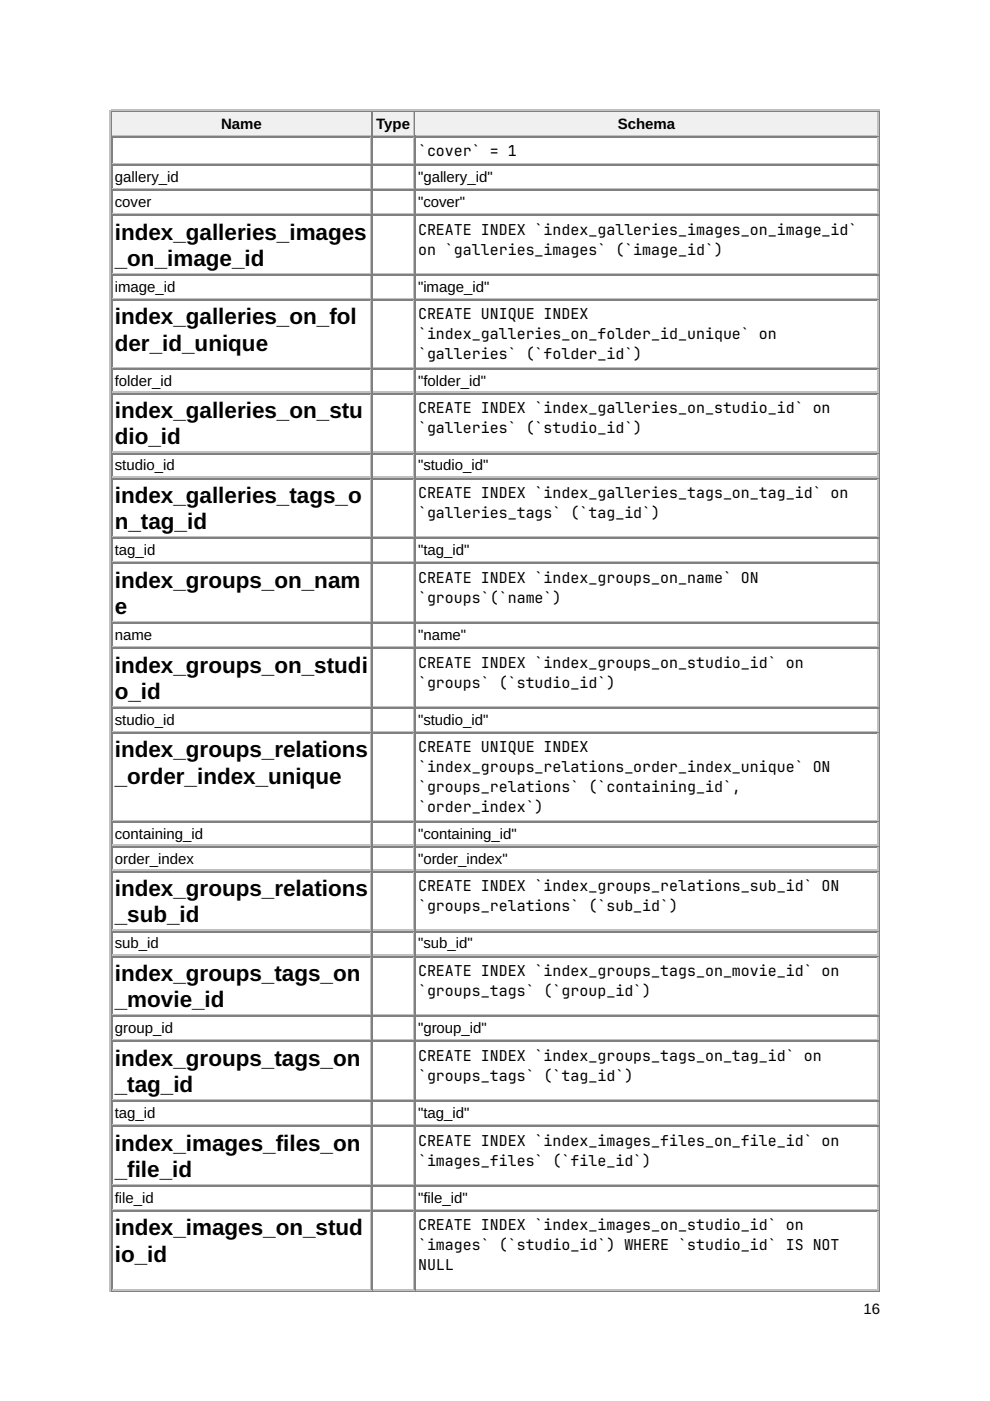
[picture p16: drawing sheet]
<svg xmlns="http://www.w3.org/2000/svg" width="210mm" height="297mm" viewBox="0 0 210 297" stroke-linecap="round" stroke-linejoin="round" font-family="sans-serif">
<defs><g id="words">
<g font-size="4.8">
<text x="24.3" y="50.8">index_galleries_images</text>
<text x="24.3" y="56.4">_on_image_id</text>
<text x="24.3" y="68.8">index_galleries_on_fol</text>
<text x="24.3" y="74.3">der_id_unique</text>
<text x="24.3" y="88.6">index_galleries_on_stu</text>
<text x="24.3" y="94.2">dio_id</text>
<text x="24.3" y="106.6">index_galleries_tags_o</text>
<text x="24.3" y="112.2">n_tag_id</text>
<text x="24.3" y="124.6">index_groups_on_nam</text>
<text x="24.3" y="130.2">e</text>
<text x="24.3" y="142.6">index_groups_on_studi</text>
<text x="24.3" y="148.2">o_id</text>
<text x="24.3" y="160.6">index_groups_relations</text>
<text x="24.3" y="166.2">_order_index_unique</text>
<text x="24.3" y="190">index_groups_relations</text>
<text x="24.3" y="195.5">_sub_id</text>
<text x="24.3" y="208">index_groups_tags_on</text>
<text x="24.3" y="213.5">_movie_id</text>
<text x="24.3" y="226">index_groups_tags_on</text>
<text x="24.3" y="231.5">_tag_id</text>
<text x="24.3" y="243.9">index_images_files_on</text>
<text x="24.3" y="249.5">_file_id</text>
<text x="24.3" y="261.9">index_images_on_stud</text>
<text x="24.3" y="267.5">io_id</text>
</g>
<g font-size="3.2">
<text x="46.9" y="27.3">Name</text>
<text x="79.8" y="27.3">Type</text>
<text x="131" y="27.3">Schema</text>
<text x="88.6" y="33.1">`cover` = 1</text>
<text x="24.3" y="38.6">gallery_id</text>
<text x="88.6" y="38.6">&quot;gallery_id&quot;</text>
<text x="24.3" y="43.9">cover</text>
<text x="88.6" y="43.9">&quot;cover&quot;</text>
<text x="88.6" y="49.7">CREATE INDEX `index_galleries_images_on_image_id`</text>
<text x="88.6" y="54">on `galleries_images` (`image_id`)</text>
<text x="24.3" y="61.9">image_id</text>
<text x="88.6" y="61.9">&quot;image_id&quot;</text>
<text x="88.6" y="67.7">CREATE UNIQUE INDEX</text>
<text x="88.6" y="72">`index_galleries_on_folder_id_unique` on</text>
<text x="88.6" y="76.2">`galleries` (`folder_id`)</text>
<text x="24.3" y="81.8">folder_id</text>
<text x="88.6" y="81.8">&quot;folder_id&quot;</text>
<text x="88.6" y="87.6">CREATE INDEX `index_galleries_on_studio_id` on</text>
<text x="88.6" y="91.8">`galleries` (`studio_id`)</text>
<text x="24.3" y="99.7">studio_id</text>
<text x="88.6" y="99.7">&quot;studio_id&quot;</text>
<text x="88.6" y="105.6">CREATE INDEX `index_galleries_tags_on_tag_id` on</text>
<text x="88.6" y="109.8">`galleries_tags` (`tag_id`)</text>
<text x="24.3" y="117.7">tag_id</text>
<text x="88.6" y="117.7">&quot;tag_id&quot;</text>
<text x="88.6" y="123.6">CREATE INDEX `index_groups_on_name` ON</text>
<text x="88.6" y="127.8">`groups`(`name`)</text>
<text x="24.3" y="135.7">name</text>
<text x="88.6" y="135.7">&quot;name&quot;</text>
<text x="88.6" y="141.6">CREATE INDEX `index_groups_on_studio_id` on</text>
<text x="88.6" y="145.8">`groups` (`studio_id`)</text>
<text x="24.3" y="153.7">studio_id</text>
<text x="88.6" y="153.7">&quot;studio_id&quot;</text>
<text x="88.6" y="159.5">CREATE UNIQUE INDEX</text>
<text x="88.6" y="163.8">`index_groups_relations_order_index_unique` ON</text>
<text x="88.6" y="168">`groups_relations` (`containing_id`,</text>
<text x="88.6" y="172.2">`order_index`)</text>
<text x="24.3" y="177.8">containing_id</text>
<text x="88.6" y="177.8">&quot;containing_id&quot;</text>
<text x="24.3" y="183.1">order_index</text>
<text x="88.6" y="183.1">&quot;order_index&quot;</text>
<text x="88.6" y="188.9">CREATE INDEX `index_groups_relations_sub_id` ON</text>
<text x="88.6" y="193.1">`groups_relations` (`sub_id`)</text>
<text x="24.3" y="201.1">sub_id</text>
<text x="88.6" y="201.1">&quot;sub_id&quot;</text>
<text x="88.6" y="206.9">CREATE INDEX `index_groups_tags_on_movie_id` on</text>
<text x="88.6" y="211.1">`groups_tags` (`group_id`)</text>
<text x="24.3" y="219.1">group_id</text>
<text x="88.6" y="219.1">&quot;group_id&quot;</text>
<text x="88.6" y="224.9">CREATE INDEX `index_groups_tags_on_tag_id` on</text>
<text x="88.6" y="229.1">`groups_tags` (`tag_id`)</text>
<text x="24.3" y="237.1">tag_id</text>
<text x="88.6" y="237.1">&quot;tag_id&quot;</text>
<text x="88.6" y="242.9">CREATE INDEX `index_images_files_on_file_id` on</text>
<text x="88.6" y="247.1">`images_files` (`file_id`)</text>
<text x="24.3" y="255.1">file_id</text>
<text x="88.6" y="255.1">&quot;file_id&quot;</text>
<text x="88.6" y="260.9">CREATE INDEX `index_images_on_studio_id` on</text>
<text x="88.6" y="265.1">`images` (`studio_id`) WHERE `studio_id` IS NOT</text>
<text x="88.6" y="269.3">NULL</text>
<text x="183.1" y="278.6">16</text>
</g>
</g></defs>
<path d="M23.4 23.3v250.5M23.5 23.4h163M23.8 28.7h55M78.7 23.8v4.8" fill="none" stroke="#c0c0c0" stroke-width=".26"/>
<path d="M23.7 23.5v5.3M23.8 23.7h55M186.4 23.5v250.1M23.5 273.7h163" fill="none" stroke="#808080" stroke-width=".26"/>
<g fill="#f0f0f0">
<path d="M23.8 23.8h54.8v4.8h-54.8z"/>
<path d="M46.8 24.3h8.8v3.7h-8.8z"/>
</g>
<path d="M79 23.5v5.3M79.1 23.7h8.7" fill="none" stroke="#808080" stroke-width=".26"/>
<path d="M79.1 28.7h8.7M87.7 23.8v4.8" fill="none" stroke="#c0c0c0" stroke-width=".26"/>
<g fill="#f0f0f0">
<path d="M79.1 23.8h8.5v4.8h-8.5z"/>
<path d="M79.6 24.3h7.4v3.7h-7.4z"/>
</g>
<path d="M88 23.5v5.3M88.1 23.7h98.2" fill="none" stroke="#808080" stroke-width=".26"/>
<path d="M88.1 28.7h98.2M186.1 23.8v4.8" fill="none" stroke="#c0c0c0" stroke-width=".26"/>
<g fill="#f0f0f0">
<path d="M88.1 23.8h97.9v4.8h-97.9z"/>
<path d="M131 24.3h12.1v3.7h-12.1z"/>
</g>
<g fill="none" stroke="#808080" stroke-width=".26">
<path d="M23.7 28.8v244.8M23.8 29h55M23.8 35.1h55M79 28.8v244.8M79.1 29h8.7M79.1 35.1h8.7M88 28.8v244.8M88.1 29h98.2M88.1 35.1h98.2M23.8 40.3h55M23.8 45.6h55M23.8 58.3h55"/>
<path d="M79.1 40.3h8.7M79.1 45.6h8.7M79.1 58.3h8.7M88.1 40.3h98.2M88.1 45.6h98.2M88.1 58.3h98.2M23.8 63.6h55M23.8 78.2h55M79.1 63.6h8.7M79.1 78.2h8.7M88.1 63.6h98.2M88.1 78.2h98.2"/>
<path d="M23.8 83.5h55M23.8 96.2h55M79.1 83.5h8.7M79.1 96.2h8.7M88.1 83.5h98.2M88.1 96.2h98.2M23.8 101.5h55M23.8 114.2h55M23.8 119.5h55M79.1 101.5h8.7M79.1 114.2h8.7M79.1 119.5h8.7"/>
<path d="M88.1 101.5h98.2M88.1 114.2h98.2M88.1 119.5h98.2M23.8 132.2h55M23.8 137.5h55M79.1 132.2h8.7M79.1 137.5h8.7M88.1 132.2h98.2M88.1 137.5h98.2M23.8 150.2h55M23.8 155.4h55M79.1 150.2h8.7"/>
<path d="M79.1 155.4h8.7M88.1 150.2h98.2M88.1 155.4h98.2M23.8 174.2h55M23.8 179.5h55M79.1 174.2h8.7M79.1 179.5h8.7M88.1 174.2h98.2M88.1 179.5h98.2M23.8 184.8h55M23.8 197.5h55M79.1 184.8h8.7"/>
<path d="M79.1 197.5h8.7M88.1 184.8h98.2M88.1 197.5h98.2M23.8 202.8h55M23.8 215.5h55M79.1 202.8h8.7M79.1 215.5h8.7M88.1 202.8h98.2M88.1 215.5h98.2M23.8 220.8h55M23.8 233.5h55M23.8 238.8h55"/>
<path d="M79.1 220.8h8.7M79.1 233.5h8.7M79.1 238.8h8.7M88.1 220.8h98.2M88.1 233.5h98.2M88.1 238.8h98.2M23.8 251.5h55M23.8 256.8h55M79.1 251.5h8.7M79.1 256.8h8.7M88.1 251.5h98.2M88.1 256.8h98.2"/>
</g>
<g fill="none" stroke="#c0c0c0" stroke-width=".26">
<path d="M23.8 34.8h55M78.7 29.1v5.6M78.7 35.2v4.8M79.1 34.8h8.7M87.7 29.1v5.6M87.7 35.2v4.8M88.1 34.8h98.2M186.1 29.1v5.6M186.1 35.2v4.8M23.8 40.1h55M23.8 45.4h55M23.8 58.1h55"/>
<path d="M78.7 40.5v4.7M78.7 45.8v12.1M78.7 58.5v4.7M79.1 40.1h8.7M79.1 45.4h8.7M79.1 58.1h8.7M87.7 40.5v4.7M87.7 45.8v12.1M87.7 58.5v4.7M88.1 40.1h98.2M88.1 45.4h98.2M88.1 58.1h98.2"/>
<path d="M186.1 40.5v4.7M186.1 45.8v12.1M186.1 58.5v4.7M23.8 63.4h55M23.8 77.9h55M78.7 63.8v14M78.7 78.3v4.8M79.1 63.4h8.7M79.1 77.9h8.7M87.7 63.8v14M87.7 78.3v4.8M88.1 63.4h98.2"/>
<path d="M88.1 77.9h98.2M186.1 63.8v14M186.1 78.3v4.8M23.8 83.2h55M23.8 95.9h55M78.7 83.6v12.2M78.7 96.3v4.8M79.1 83.2h8.7M79.1 95.9h8.7M87.7 83.6v12.2M87.7 96.3v4.8M88.1 83.2h98.2"/>
<path d="M88.1 95.9h98.2M186.1 83.6v12.2M186.1 96.3v4.8M23.8 101.2h55M23.8 113.9h55M23.8 119.2h55M78.7 101.6v12.2M78.7 114.3v4.8M78.7 119.6v12.2M79.1 101.2h8.7M79.1 113.9h8.7M79.1 119.2h8.7"/>
<path d="M87.7 101.6v12.2M87.7 114.3v4.8M87.7 119.6v12.2M88.1 101.2h98.2M88.1 113.9h98.2M88.1 119.2h98.2M186.1 101.6v12.2M186.1 114.3v4.8M186.1 119.6v12.2M23.8 131.9h55M23.8 137.2h55M78.7 132.3v4.8"/>
<path d="M78.7 137.6v12.2M79.1 131.9h8.7M79.1 137.2h8.7M87.7 132.3v4.8M87.7 137.6v12.2M88.1 131.9h98.2M88.1 137.2h98.2M186.1 132.3v4.8M186.1 137.6v12.2M23.8 149.9h55M23.8 155.2h55M78.7 150.3v4.7"/>
<path d="M78.7 155.6v18.2M79.1 149.9h8.7M79.1 155.2h8.7M87.7 150.3v4.7M87.7 155.6v18.2M88.1 149.9h98.2M88.1 155.2h98.2M186.1 150.3v4.7M186.1 155.6v18.2M23.8 174h55M23.8 179.3h55M78.7 174.4v4.7"/>
<path d="M78.7 179.7v4.7M79.1 174h8.7M79.1 179.3h8.7M87.7 174.4v4.7M87.7 179.7v4.7M88.1 174h98.2M88.1 179.3h98.2M186.1 174.4v4.7M186.1 179.7v4.7M23.8 184.5h55M23.8 197.2h55M78.7 184.9v12.2"/>
<path d="M78.7 197.6v4.8M79.1 184.5h8.7M79.1 197.2h8.7M87.7 184.9v12.2M87.7 197.6v4.8M88.1 184.5h98.2M88.1 197.2h98.2M186.1 184.9v12.2M186.1 197.6v4.8M23.8 202.5h55M23.8 215.2h55M78.7 202.9v12.2"/>
<path d="M78.7 215.6v4.8M79.1 202.5h8.7M79.1 215.2h8.7M87.7 202.9v12.2M87.7 215.6v4.8M88.1 202.5h98.2M88.1 215.2h98.2M186.1 202.9v12.2M186.1 215.6v4.8M23.8 220.5h55M23.8 233.2h55M23.8 238.5h55"/>
<path d="M78.7 220.9v12.2M78.7 233.6v4.8M78.7 238.9v12.2M79.1 220.5h8.7M79.1 233.2h8.7M79.1 238.5h8.7M87.7 220.9v12.2M87.7 233.6v4.8M87.7 238.9v12.2M88.1 220.5h98.2M88.1 233.2h98.2M88.1 238.5h98.2"/>
<path d="M186.1 220.9v12.2M186.1 233.6v4.8M186.1 238.9v12.2M23.8 251.2h55M23.8 256.5h55M78.7 251.6v4.8M78.7 256.9v16.4M79.1 251.2h8.7M79.1 256.5h8.7M87.7 251.6v4.8M87.7 256.9v16.4M88.1 251.2h98.2"/>
<path d="M88.1 256.5h98.2M186.1 251.6v4.8M186.1 256.9v16.4M23.8 273.4h55M79.1 273.4h8.7M88.1 273.4h98.2"/>
</g>
<use href="#words"/>
</svg>
